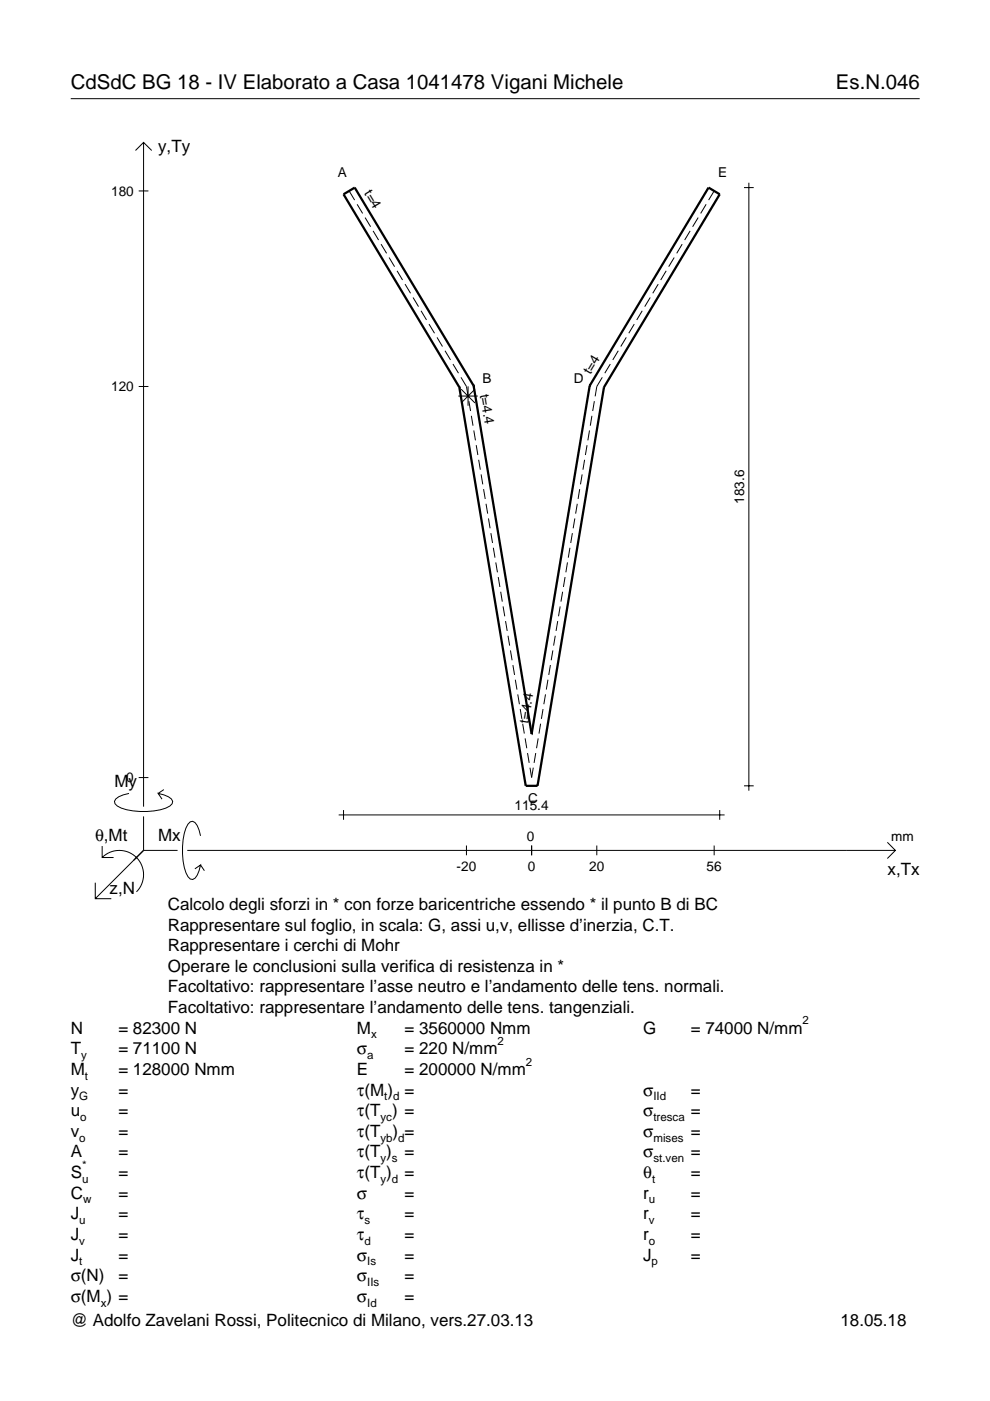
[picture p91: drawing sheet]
<svg xmlns="http://www.w3.org/2000/svg" width="210mm" height="297mm" viewBox="0 0 210 297" stroke-linecap="round" stroke-linejoin="round" font-family="sans-serif">
<defs><g id="words">
<g font-size="4.3">
<text x="15" y="18.9">CdSdC BG 18 - IV Elaborato a Casa 1041478 Vigani Michele</text>
<text x="177.2" y="18.9">Es.N.046</text>
</g>
<g font-size="3.6">
<text x="33.5" y="32.3">y,Ty</text>
<text x="24.3" y="166.9">My</text>
<text x="20.1" y="178.2">θ,Mt</text>
<text x="33.5" y="178.2">Mx</text>
<text x="188.2" y="185.5">x,Tx</text>
<text x="23.2" y="189.6">z,N</text>
<text x="35.6" y="192.9">Calcolo degli sforzi in * con forze baricentriche essendo * il punto B di BC</text>
<text x="35.6" y="197.3">Rappresentare sul foglio, in scala: G, assi u,v, ellisse d’inerzia, C.T.</text>
<text x="35.6" y="201.7">Rappresentare i cerchi di Mohr</text>
<text x="35.6" y="206">Operare le conclusioni sulla verifica di resistenza in *</text>
<text x="35.6" y="210.4">Facoltativo: rappresentare l’asse neutro e l’andamento delle tens. normali.</text>
<text x="35.6" y="214.8">Facoltativo: rappresentare l’andamento delle tens. tangenziali.</text>
<text x="15" y="219.2">N</text>
<text x="25.1" y="219.2">= 82300 N</text>
<text x="75.7" y="219.2">M</text>
<text x="85.8" y="219.2">= 3560000 Nmm</text>
<text x="136.4" y="219.2">G</text>
<text x="146.5" y="219.2">= 74000 N/mm</text>
<text x="15" y="227.9">M</text>
<text x="15" y="223.5">T</text>
<text x="25.1" y="227.9">= 128000 Nmm</text>
<text x="25.1" y="223.5">= 71100 N</text>
<text x="75.7" y="223.5">σ</text>
<text x="75.7" y="227.9">E</text>
<text x="85.8" y="223.5">= 220 N/mm</text>
<text x="85.8" y="227.9">= 200000 N/mm</text>
<text x="15" y="232.3">y</text>
<text x="25.1" y="232.3">=</text>
<text x="75.7" y="232.3">τ(M ) =</text>
<text x="136.4" y="232.3">σ</text>
<text x="146.5" y="232.3">=</text>
<text x="15" y="236.7">u</text>
<text x="25.1" y="236.7">=</text>
<text x="75.7" y="236.7">τ(T ) =</text>
<text x="136.4" y="236.7">σ</text>
<text x="146.5" y="236.7">=</text>
<text x="15" y="245.4">A</text>
<text x="15" y="241">v</text>
<text x="25.1" y="241">=</text>
<text x="25.1" y="245.4">=</text>
<text x="75.7" y="245.4">τ(T )</text>
<text x="75.7" y="241">τ(T</text>
<text x="83.3" y="241">) =</text>
<text x="85.8" y="245.4">=</text>
<text x="136.4" y="241">σ</text>
<text x="136.4" y="245.4">σ</text>
<text x="146.5" y="241">=</text>
<text x="146.5" y="245.4">=</text>
<text x="15" y="249.8">S</text>
<text x="25.1" y="249.8">=</text>
<text x="75.7" y="249.8">τ(T )</text>
<text x="85.8" y="249.8">=</text>
<text x="136.4" y="249.8">θ</text>
<text x="146.5" y="249.8">=</text>
<text x="15" y="254.2">C</text>
<text x="25.1" y="254.2">=</text>
<text x="75.7" y="254.2">σ</text>
<text x="85.8" y="254.2">=</text>
<text x="136.4" y="254.2">r</text>
<text x="146.5" y="254.2">=</text>
<text x="15" y="262.9">J</text>
<text x="15" y="258.5">J</text>
<text x="25.1" y="262.9">=</text>
<text x="25.1" y="258.5">=</text>
<text x="75.7" y="258.5">τ</text>
<text x="75.7" y="262.9">τ</text>
<text x="85.8" y="258.5">=</text>
<text x="85.8" y="262.9">=</text>
<text x="136.4" y="262.9">r</text>
<text x="136.4" y="258.5">r</text>
<text x="146.5" y="262.9">=</text>
<text x="146.5" y="258.5">=</text>
<text x="15" y="267.3">J</text>
<text x="25.1" y="267.3">=</text>
<text x="75.7" y="267.3">σ</text>
<text x="85.8" y="267.3">=</text>
<text x="136.4" y="267.3">J</text>
<text x="146.5" y="267.3">=</text>
<text x="15" y="271.7">σ(N)</text>
<text x="25.1" y="271.7">=</text>
<text x="75.7" y="271.7">σ</text>
<text x="85.8" y="271.7">=</text>
<text x="15" y="276">σ(M ) =</text>
<text x="15" y="281.2">@ Adolfo Zavelani Rossi, Politecnico di Milano, vers.27.03.13</text>
<text x="75.7" y="276">σ</text>
<text x="85.8" y="276">=</text>
<text x="178.2" y="281.2">18.05.18</text>
</g>
<g font-size="2.9">
<text x="23.6" y="41.5">180</text>
<text x="71.6" y="37.4">A</text>
<text x="77.1" y="41" transform="rotate(59 77.1 41)">t=4</text>
<text x="152.3" y="37.4">E</text>
<text x="23.6" y="82.9">120</text>
<text x="101.8" y="83.6" transform="rotate(81 101.8 83.6)">t=4.4</text>
<text x="102.3" y="81.1">B</text>
<text x="121.7" y="81.1">D</text>
<text x="125.2" y="79.5" transform="rotate(-59 125.2 79.5)">t=4</text>
<text x="157.7" y="106.8" transform="rotate(-90 157.7 106.8)">183.6</text>
<text x="112" y="153.4" transform="rotate(-81 112 153.4)">t=4.4</text>
<text x="26.8" y="165.9">0</text>
<text x="109.1" y="171.8">115.4</text>
<text x="112" y="170.2">C</text>
<text x="111.7" y="178.2">0</text>
<text x="189" y="178.2">mm</text>
<text x="96.8" y="184.7">-20</text>
<text x="111.9" y="184.7">0</text>
<text x="124.9" y="184.7">20</text>
<text x="149.8" y="184.7">56</text>
</g>
<g font-size="2.4">
<text x="78.7" y="220.2">x</text>
<text x="105.5" y="221.5">2</text>
<text x="170.2" y="217.2">2</text>
<text x="17.2" y="224.5">y</text>
<text x="77.9" y="224.5">a</text>
<text x="111.5" y="225.9">2</text>
<text x="16.8" y="233.3">G</text>
<text x="18" y="228.9">t</text>
<text x="81.5" y="233.3">t d</text>
<text x="138.5" y="233.3">IId</text>
<text x="17" y="237.7">o</text>
<text x="80.7" y="237.7">yc</text>
<text x="138.5" y="237.7">tresca</text>
<text x="16.8" y="242">o</text>
<text x="80.7" y="242">yb d</text>
<text x="138.5" y="242">mises</text>
<text x="17.4" y="250.8">u</text>
<text x="17.4" y="247.8">*</text>
<text x="80.7" y="246.4">y s</text>
<text x="80.7" y="250.8">y d</text>
<text x="138.2" y="250.8">t</text>
<text x="138.5" y="246.4">st.ven</text>
<text x="17.6" y="255.2">w</text>
<text x="137.6" y="255.2">u</text>
<text x="16.8" y="263.9">v</text>
<text x="16.8" y="259.5">u</text>
<text x="77.3" y="259.5">s</text>
<text x="77.3" y="263.9">d</text>
<text x="137.6" y="263.9">o</text>
<text x="137.6" y="259.5">v</text>
<text x="16.8" y="268.3">t</text>
<text x="77.9" y="268.3">Is</text>
<text x="138.2" y="268.3">p</text>
<text x="77.9" y="272.7">IIs</text>
<text x="21.4" y="277">x</text>
<text x="77.9" y="277">Id</text>
</g>
</g></defs>
<g fill="none" stroke="#000" stroke-width=".21">
<path d="M15 20.9h180M28.7 31.9l1.7-1.7 1.8 1.7M30.4 30.2v140.8M157.7 39.8h2.1M158.8 38.7v128.9M29.4 40.5h2.1M74 40.5l1.2 1.9M75.7 43.3l1.2 2M77.4 46.1l1.2 2M79.1 49l1.2 1.9M80.8 51.8l1.2 1.9M82.5 54.6l1.2 1.9"/>
<path d="M84.2 57.4l1.1 2M141.2 57.4l-1.1 2M142.9 54.6l-1.1 1.9M144.6 51.8l-1.1 1.9M146.3 49l-1.1 1.9M148 46.1l-1.1 2M149.7 43.3l-1.1 2M151.4 40.5l-1.2 1.9M85.9 60.2l1.1 2M87.6 63.1l1.1 1.9M89.3 65.9l1.1 1.9M91 68.7l1.1 2"/>
<path d="M92.7 71.5l1.1 2M94.3 74.4l1.2 1.9M96 77.2l1.2 1.9M129.4 77.2l-1.2 1.9M131.1 74.4l-1.2 1.9M132.8 71.5l-1.2 2M134.5 68.7l-1.2 2M136.2 65.9l-1.2 1.9M137.9 63.1l-1.2 1.9M139.6 60.2l-1.2 2M29.4 81.9h2.1M97.2 84h4.1"/>
<path d="M97.7 80l1.2 1.9 .3 2.1M97.8 82.5l2.9 2.9M99.2 81.9v4.1M99.4 85.1l.4 2M99.9 88.2l.4 2.1M100.5 91.3l.3 2.1M100.7 82.5l-2.9 2.9M101 94.4l.3 2.1M101.5 97.5l.3 2.1M123.9 97.5l-.3 2.1M124.5 94.4l-.4 2.1M125 91.3l-.4 2.1"/>
<path d="M125.5 88.2l-.3 2.1M126 85.1l-.3 2M127.7 80l-1.2 1.9-.3 2.1M102 100.6l.4 2.1M102.5 103.7l.4 2.1M103 106.8l.4 2.1M103.6 109.9l.3 2.1M104.1 113l.3 2.1M104.6 116.1l.3 2.1M105.1 119.2l.4 2.1M120.3 119.2l-.3 2.1M120.8 116.1l-.3 2.1"/>
<path d="M121.4 113l-.4 2.1M121.9 109.9l-.4 2.1M122.4 106.8l-.4 2.1M122.9 103.7l-.3 2.1M123.4 100.6l-.3 2.1M105.6 122.4l.4 2.1M106.2 125.5l.3 2.1M106.7 128.6l.3 2.1M107.2 131.7l.3 2.1M107.7 134.8l.4 2.1M108.2 137.9l.4 2.1M117.2 137.9l-.3 2.1"/>
<path d="M117.7 134.8l-.3 2.1M118.2 131.7l-.3 2.1M118.8 128.6l-.4 2.1M119.3 125.5l-.4 2.1M119.8 122.4l-.3 2.1M108.7 141l.4 2.1M109.3 144.1l.3 2.1M109.8 147.2l.3 2.1M110.3 150.3l.3 2.1M110.8 153.4l.4 2.1M111.3 156.6l.4 2M111.8 159.7l.4 2.1"/>
<path d="M113.6 159.7l-.4 2.1M114.1 156.6l-.3 2M114.6 153.4l-.3 2.1M115.1 150.3l-.3 2.1M115.7 147.2l-.4 2.1M116.2 144.1l-.4 2.1M116.7 141l-.4 2.1M21.7 179.4v2.4h2.4M27.3 168.2a3.6 3.6 0 0 0-3 1.7l.1 .5a5.6 5.6 0 0 0 3.8 1.5 13.4 13.4 0 0 0 7.8-1l.5-.5 .1-.5a3.6 3.6 0 0 0-3.1-1.7l.8 1.2M29.4 164.9h2.1M30.4 173.1v7.2M34.7 167.4l-1.2 .8"/>
<path d="M42.5 177.2a3.6 3.6 0 0 0-1.7-3.1l-.5 .2a5.7 5.7 0 0 0-1.5 3.7 13.3 13.3 0 0 0 1 7.9l.5 .5 .5 .1a3.6 3.6 0 0 0 1.7-3.1l-1.2 .8M71.8 172.8h81.8M72.8 171.8v2M98.9 179.3v2M112.4 162.8l.3 2.1 .4-2.1M112.7 179.3v2M126.5 179.3v2M151.4 179.3v2M152.6 171.8v2M157.7 166.6h2.1M188.1 178.6l1.7 1.7-1.7 1.7M20.2 187.2v3.3h3.4"/>
<path d="M21.7 181.8a5.1 5.1 0 0 1 7.2 0 5.1 5.1 0 0 1 0 7.3M30.4 180.3l-10.2 10.2M30.4 180.3h7.2M39.7 180.3h150.1M42.5 183.4l.8 1.2"/>
</g>
<path d="M97.4 82.1h.1M97.4 82.1l14.1 84.5h2.5l14.1-84.5M100.4 81.8h.1M100.4 81.8l-25.2-42-2.4 1.4 24.6 40.9M100.4 81.8l12.3 73.8M125 81.8h.1M125 81.8l-12.3 73.8M125 81.8l25.2-42 2.4 1.4-24.5 40.9M128.1 82.1h.1M112.7 155.6h.1" fill="none" stroke="#000" stroke-width=".48"/>
<use href="#words"/>
</svg>
